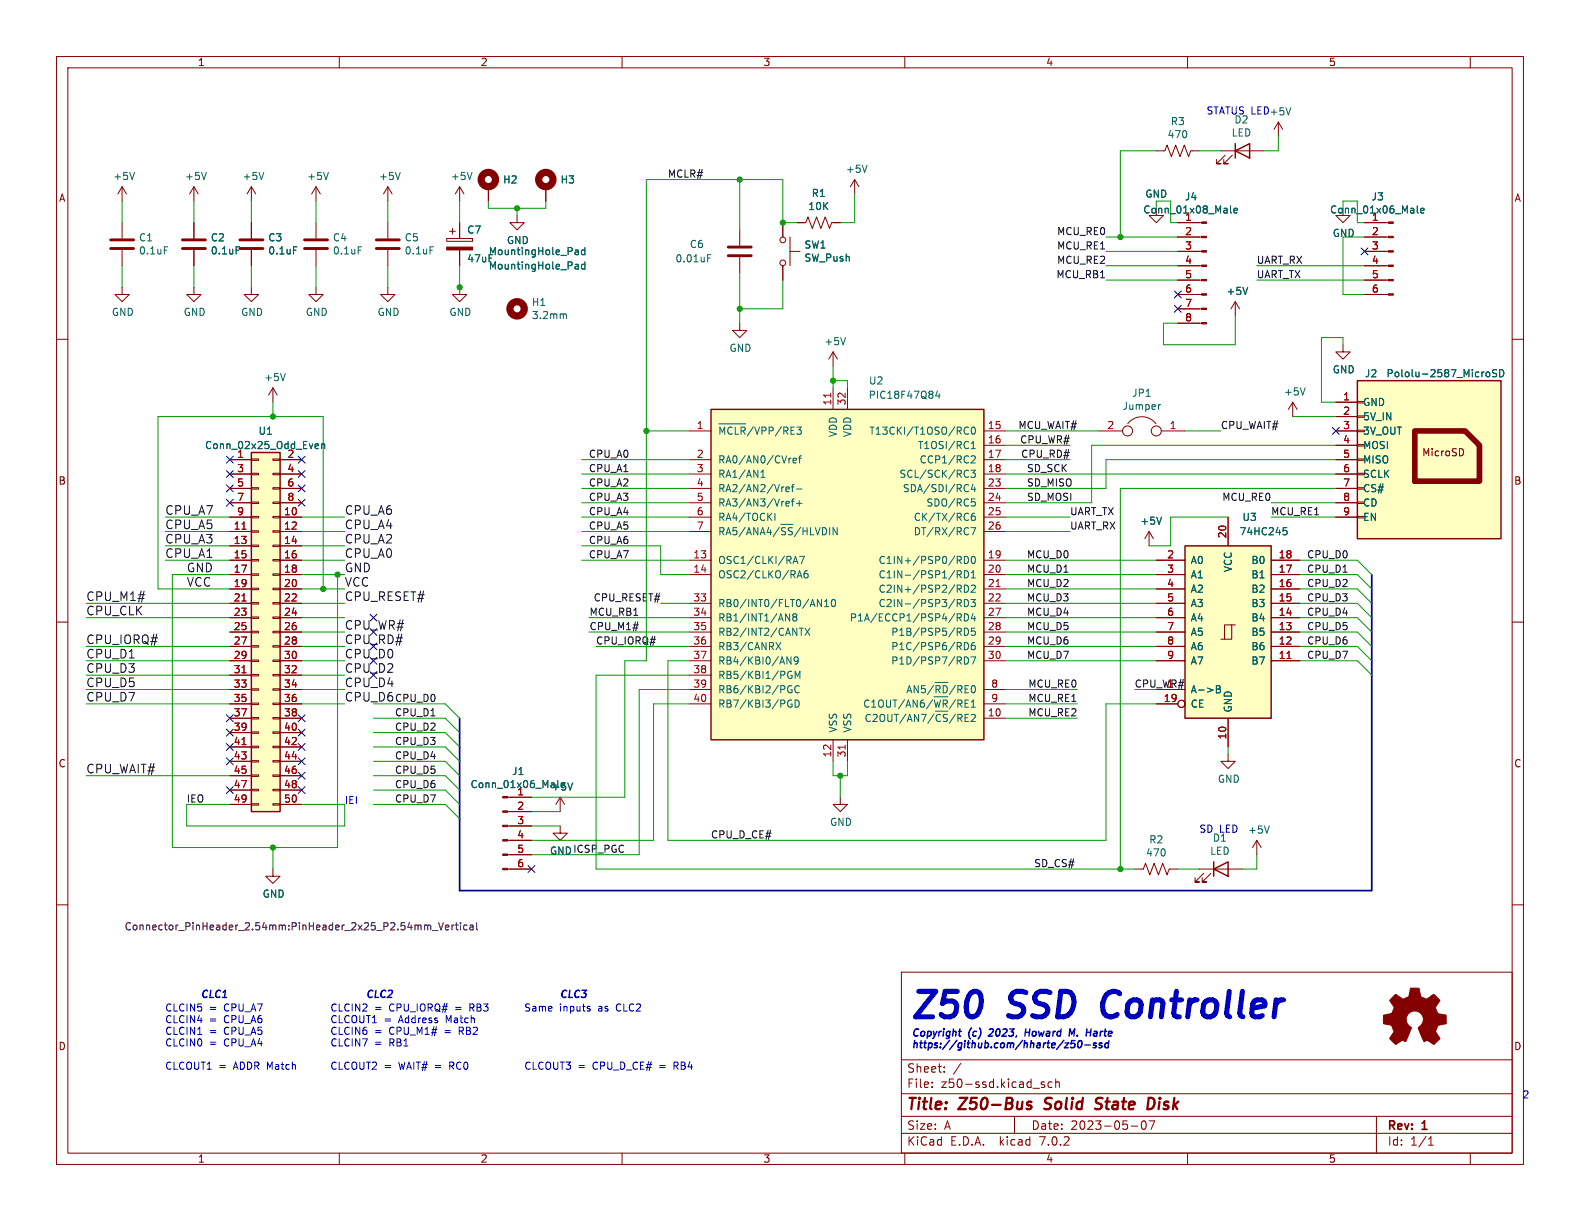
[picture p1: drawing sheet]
<svg xmlns="http://www.w3.org/2000/svg" width="279mm" height="216mm" viewBox="0 0 279 216" stroke-linecap="round" stroke-linejoin="round" font-family="sans-serif">
<defs><g id="words">
<g font-size="6.3" fill="#0000c2">
<text x="161.3" y="180.3">Z50</text>
<text x="178.8" y="180.3">SSD</text>
<text x="196.6" y="180.3">Controller</text>
</g>
<g font-size="2.8" fill="#840000">
<text x="160.4" y="196.7">Title:</text>
<text x="169.8" y="196.7">Z50-Bus</text>
<text x="185.5" y="196.7">Solid</text>
<text x="195" y="196.7">State</text>
<text x="204.8" y="196.7">Disk</text>
</g>
<g font-size="2.1" fill="#0f0f0f">
<text x="29.2" y="93.7">CPU_A5</text>
<text x="29.2" y="91.1">CPU_A7</text>
<text x="61" y="91.1">CPU_A6</text>
<text x="61" y="93.7">CPU_A4</text>
<text x="29.2" y="98.7">CPU_A1</text>
<text x="29.2" y="96.2">CPU_A3</text>
<text x="33" y="101.3">GND</text>
<text x="61" y="98.7">CPU_A0</text>
<text x="61" y="101.3">GND</text>
<text x="61" y="96.2">CPU_A2</text>
<text x="15.2" y="106.4">CPU_M1#</text>
<text x="33" y="103.8">VCC</text>
<text x="61" y="103.8">VCC</text>
<text x="61" y="106.4">CPU_RESET#</text>
<text x="15.2" y="114">CPU_IORQ#</text>
<text x="15.2" y="108.9">CPU_CLK</text>
<text x="15.2" y="116.5">CPU_D1</text>
<text x="15.2" y="119.1">CPU_D3</text>
<text x="15.2" y="124.1">CPU_D7</text>
<text x="15.2" y="121.6">CPU_D5</text>
<text x="61" y="121.6">CPU_D4</text>
<text x="61" y="124.1">CPU_D6</text>
<text x="15.2" y="136.8">CPU_WAIT#</text>
</g>
<g font-size="2.1" fill="#000084">
<text x="61" y="111.4">CPU_WR#</text>
<text x="61" y="114">CPU_RD#</text>
<text x="61" y="119.1">CPU_D2</text>
<text x="61" y="116.5">CPU_D0</text>
</g>
<g font-size="2.1" fill="#840000">
<text x="160.4" y="189.8">Sheet:</text>
<text x="168.6" y="189.8">/</text>
<text x="160.4" y="192.5">File:</text>
<text x="166.4" y="192.5">z50-ssd.kicad_sch</text>
<text x="160.4" y="202.7">KiCad</text>
<text x="160.4" y="199.9">Size:</text>
<text x="167" y="199.9">A</text>
<text x="168.1" y="202.7">E.D.A.</text>
<text x="176.8" y="202.7">kicad</text>
<text x="182.4" y="199.9">Date:</text>
<text x="183.9" y="202.7">7.0.2</text>
<text x="189.3" y="199.9">2023-05-07</text>
<text x="245.4" y="200.1">Rev:</text>
<text x="245.4" y="202.7">Id:</text>
<text x="249.4" y="202.7">1/1</text>
<text x="251.6" y="200.1">1</text>
</g>
<g font-size="1.8" fill="#840000">
<text x="35" y="11.8">1</text>
<text x="85" y="11.8">2</text>
<text x="135" y="11.8">3</text>
<text x="185" y="11.8">4</text>
<text x="235" y="11.8">5</text>
<text x="10.4" y="35.8">A</text>
<text x="267.8" y="35.8">A</text>
<text x="251.4" y="80.8">MicroSD</text>
<text x="10.3" y="85.8">B</text>
<text x="267.7" y="85.8">B</text>
<text x="10.3" y="135.8">C</text>
<text x="267.7" y="135.8">C</text>
<text x="10.3" y="185.8">D</text>
<text x="267.7" y="185.8">D</text>
<text x="35" y="205.7">1</text>
<text x="85" y="205.7">2</text>
<text x="135" y="205.7">3</text>
<text x="185" y="205.7">4</text>
<text x="235" y="205.7">5</text>
</g>
<g font-size="1.8" fill="#006464">
<text x="207" y="22.3">R3</text>
<text x="206.4" y="24.6">470</text>
<text x="217.7" y="24.3">LED</text>
<text x="20" y="32">+5V</text>
<text x="32.7" y="32">+5V</text>
<text x="42.8" y="32">+5V</text>
<text x="54.3" y="32">+5V</text>
<text x="67" y="32">+5V</text>
<text x="79.7" y="32">+5V</text>
<text x="88.9" y="32.6">H2</text>
<text x="99.1" y="32.6">H3</text>
<text x="143.5" y="35">R1</text>
<text x="149.5" y="30.7">+5V</text>
<text x="202.5" y="35.1">GND</text>
<text x="209.5" y="35.6">J4</text>
<text x="242.5" y="35.6">J3</text>
<text x="82.6" y="41.5">C7</text>
<text x="142.9" y="37.3">10K</text>
<text x="202.1" y="37.9">Conn_01x08_Male</text>
<text x="235.1" y="37.9">Conn_01x06_Male</text>
<text x="24.5" y="42.8">C1</text>
<text x="24.5" y="45.1">0.1uF</text>
<text x="37.2" y="42.8">C2</text>
<text x="37.2" y="45.1">0.1uF</text>
<text x="47.4" y="42.8">C3</text>
<text x="47.4" y="45.1">0.1uF</text>
<text x="58.8" y="42.8">C4</text>
<text x="58.8" y="45.1">0.1uF</text>
<text x="71.5" y="42.8">C5</text>
<text x="71.5" y="45.1">0.1uF</text>
<text x="82.6" y="46.5">47uF</text>
<text x="86.4" y="47.8">MountingHole_Pad</text>
<text x="86.4" y="45.3">MountingHole_Pad</text>
<text x="89.6" y="43.3">GND</text>
<text x="119.4" y="46.5">0.01uF</text>
<text x="121.9" y="44">C6</text>
<text x="142.2" y="44.1">SW1</text>
<text x="142.2" y="46.4">SW_Push</text>
<text x="235.6" y="42">GND</text>
<text x="216.8" y="52.3">+5V</text>
<text x="19.7" y="56">GND</text>
<text x="32.4" y="56">GND</text>
<text x="42.6" y="56">GND</text>
<text x="54" y="56">GND</text>
<text x="66.7" y="56">GND</text>
<text x="79.4" y="56">GND</text>
<text x="94" y="54.3">H1</text>
<text x="94" y="56.6">3.2mm</text>
<text x="128.9" y="62.4">GND</text>
<text x="145.7" y="61.2">+5V</text>
<text x="46.6" y="67.6">+5V</text>
<text x="153.5" y="70.7">PIC18F47Q84</text>
<text x="153.6" y="68.1">U2</text>
<text x="200.1" y="70.3">JP1</text>
<text x="227" y="70.1">+5V</text>
<text x="235.6" y="66.2">GND</text>
<text x="241" y="71.9">GND</text>
<text x="241.3" y="66.9">J2</text>
<text x="245.1" y="66.9">Pololu-2587_MicroSD</text>
<text x="45.7" y="77">U1</text>
<text x="127" y="77.6">~{MCLR}/VPP/RE3</text>
<text x="148.1" y="77.4" transform="rotate(-90 148.1 77.4)">VDD</text>
<text x="150.7" y="77.4" transform="rotate(-90 150.7 77.4)">VDD</text>
<text x="153.6" y="77">T13CKI/T1OSO/RC0</text>
<text x="198.4" y="72.6">Jumper</text>
<text x="241" y="74.5">5V_IN</text>
<text x="241" y="77">3V_OUT</text>
<text x="36.2" y="79.6">Conn_02x25_Odd_Even</text>
<text x="127" y="82.1">RA0/AN0/CVref</text>
<text x="162.2" y="79.6">T1OSI/RC1</text>
<text x="162.5" y="82.1">CCP1/RC2</text>
<text x="241" y="79.6">MOSI</text>
<text x="241" y="82.1">MISO</text>
<text x="127" y="84.6">RA1/AN1</text>
<text x="127" y="87.2">RA2/AN2/Vref-</text>
<text x="127" y="89.7">RA3/AN3/Vref+</text>
<text x="158.9" y="84.6">SCL/SCK/RC3</text>
<text x="159.5" y="87.2">SDA/SDI/RC4</text>
<text x="163.7" y="89.7">SDO/RC5</text>
<text x="241" y="84.6">SCLK</text>
<text x="241" y="87.2">CS#</text>
<text x="241" y="89.7">CD</text>
<text x="127" y="92.3">RA4/TOCKI</text>
<text x="127" y="95.4">RA5/ANA4/~{SS}/HLVDIN</text>
<text x="161.5" y="92.3">CK/TX/RC6</text>
<text x="161.5" y="94.8">DT/RX/RC7</text>
<text x="201.6" y="93">+5V</text>
<text x="219.1" y="94.8">74HC245</text>
<text x="219.6" y="92.3">U3</text>
<text x="241" y="92.3">EN</text>
<text x="127" y="99.9">OSC1/CLKI/RA7</text>
<text x="155.2" y="99.9">C1IN+/PSP0/RD0</text>
<text x="210.6" y="99.9">A0</text>
<text x="218" y="101.3" transform="rotate(-90 218 101.3)">VCC</text>
<text x="221.2" y="99.9">B0</text>
<text x="127" y="102.4">OSC2/CLKO/RA6</text>
<text x="127" y="107.5">RB0/INT0/FLT0/AN10</text>
<text x="155.2" y="102.4">C1IN-/PSP1/RD1</text>
<text x="155.2" y="105">C2IN+/PSP2/RD2</text>
<text x="155.2" y="107.5">C2IN-/PSP3/RD3</text>
<text x="210.6" y="102.4">A1</text>
<text x="210.6" y="105">A2</text>
<text x="210.6" y="107.5">A3</text>
<text x="221.2" y="107.5">B3</text>
<text x="221.2" y="105">B2</text>
<text x="221.2" y="102.4">B1</text>
<text x="127" y="110">RB1/INT1/AN8</text>
<text x="127" y="112.6">RB2/INT2/CANTX</text>
<text x="150.2" y="110">P1A/ECCP1/PSP4/RD4</text>
<text x="157.5" y="112.6">P1B/PSP5/RD5</text>
<text x="210.6" y="110">A4</text>
<text x="210.6" y="112.6">A5</text>
<text x="221.2" y="112.6">B5</text>
<text x="221.2" y="110">B4</text>
<text x="127" y="115.1">RB3/CANRX</text>
<text x="127" y="117.7">RB4/KBI0/AN9</text>
<text x="157.5" y="115.1">P1C/PSP6/RD6</text>
<text x="157.5" y="117.7">P1D/PSP7/RD7</text>
<text x="210.6" y="115.1">A6</text>
<text x="210.6" y="117.7">A7</text>
<text x="221.2" y="117.7">B7</text>
<text x="221.2" y="115.1">B6</text>
<text x="127" y="120.2">RB5/KBI1/PGM</text>
<text x="127" y="122.7">RB6/KBI2/PGC</text>
<text x="127" y="125.3">RB7/KBI3/PGD</text>
<text x="152.5" y="125.9">C1OUT/AN6/~{WR}/RE1</text>
<text x="160.1" y="123.4">AN5/~{RD}/RE0</text>
<text x="210.6" y="122.7">A-&gt;B</text>
<text x="210.6" y="125.3">CE</text>
<text x="218" y="126" transform="rotate(-90 218 126)">GND</text>
<text x="148.1" y="129.5" transform="rotate(-90 148.1 129.5)">VSS</text>
<text x="150.7" y="129.5" transform="rotate(-90 150.7 129.5)">VSS</text>
<text x="152.8" y="128.4">C2OUT/AN7/~{CS}/RE2</text>
<text x="90.5" y="137.2">J1</text>
<text x="83.1" y="139.5">Conn_01x06_Male+5V</text>
<text x="215.3" y="138.6">GND</text>
<text x="146.7" y="146.2">GND</text>
<text x="203.2" y="149.3">R2</text>
<text x="220.6" y="147.6">+5V</text>
<text x="97.2" y="151.3">GND</text>
<text x="202.6" y="151.6">470</text>
<text x="213.9" y="151.3">LED</text>
<text x="46.4" y="158.9">GND</text>
</g>
<g font-size="1.8" fill="#0000c2">
<text x="213.4" y="20.3">STATUS LED+5V</text>
<text x="218.2" y="22">D2</text>
<text x="61" y="142.2">IEI</text>
<text x="212.1" y="147.3">SD LED</text>
<text x="214.4" y="149">D1</text>
<text x="29.2" y="178.9">CLCIN5</text>
<text x="35.6" y="176.5">CLC1</text>
<text x="37" y="178.9">=</text>
<text x="39.7" y="178.9">CPU_A7</text>
<text x="58.4" y="178.9">CLCIN2</text>
<text x="64.8" y="176.5">CLC2</text>
<text x="66.2" y="178.9">=</text>
<text x="68.9" y="178.9">CPU_IORQ#</text>
<text x="80.6" y="178.9">=</text>
<text x="83.3" y="178.9">RB3</text>
<text x="92.7" y="178.9">Same</text>
<text x="98.9" y="178.9">inputs</text>
<text x="99.1" y="176.5">CLC3</text>
<text x="105.8" y="178.9">as</text>
<text x="109.1" y="178.9">CLC2</text>
<text x="29.2" y="181">CLCIN4</text>
<text x="29.2" y="183.1">CLCIN1</text>
<text x="29.2" y="185.1">CLCIN0</text>
<text x="37" y="181">=</text>
<text x="37" y="183.1">=</text>
<text x="37" y="185.1">=</text>
<text x="39.7" y="181">CPU_A6</text>
<text x="39.7" y="183.1">CPU_A5</text>
<text x="39.7" y="185.1">CPU_A4</text>
<text x="58.4" y="181">CLCOUT1</text>
<text x="58.4" y="183.1">CLCIN6</text>
<text x="58.4" y="185.1">CLCIN7</text>
<text x="66.2" y="183.1">=</text>
<text x="66.2" y="185.1">=</text>
<text x="67.9" y="181">=</text>
<text x="68.9" y="183.1">CPU_M1#</text>
<text x="68.9" y="185.1">RB1</text>
<text x="70.6" y="181">Address</text>
<text x="78.8" y="183.1">=</text>
<text x="79" y="181">Match</text>
<text x="81.4" y="183.1">RB2</text>
<text x="161.3" y="183.4">Copyright</text>
<text x="161.3" y="185.4">https://github.com/hharte/z50-ssd</text>
<text x="171.4" y="183.4">(c)</text>
<text x="175.3" y="183.4">2023,</text>
<text x="182.1" y="183.4">Howard</text>
<text x="190.3" y="183.4">M.</text>
<text x="193.7" y="183.4">Harte</text>
<text x="29.2" y="189.2">CLCOUT1</text>
<text x="38.7" y="189.2">=</text>
<text x="41.4" y="189.2">ADDR Match</text>
<text x="58.4" y="189.2">CLCOUT2</text>
<text x="67.9" y="189.2">=</text>
<text x="70.6" y="189.2">WAIT# =</text>
<text x="79.7" y="189.2">RC0</text>
<text x="92.7" y="189.2">CLCOUT3</text>
<text x="102.2" y="189.2">=</text>
<text x="104.9" y="189.2">CPU_D_CE#</text>
<text x="116.7" y="189.2">=</text>
<text x="119.4" y="189.2">RB4</text>
<text x="269.2" y="194.3">2</text>
</g>
<g font-size="1.8" fill="#0f0f0f">
<text x="118.1" y="31.5">MCLR#</text>
<text x="186.8" y="41.6">MCU_RE0</text>
<text x="186.8" y="46.7">MCU_RE2</text>
<text x="186.8" y="44.2">MCU_RE1</text>
<text x="222.2" y="46.7">UART_RX</text>
<text x="186.7" y="49.3">MCU_RB1</text>
<text x="222.2" y="49.3">UART_TX</text>
<text x="180" y="75.9">MCU_WAIT#</text>
<text x="215.9" y="75.9">CPU_WAIT#</text>
<text x="104.1" y="81">CPU_A0</text>
<text x="104.1" y="83.6">CPU_A1</text>
<text x="180.3" y="78.5">CPU_WR#</text>
<text x="180.5" y="81">CPU_RD#</text>
<text x="181.6" y="83.6">SD_SCK</text>
<text x="104.1" y="88.6">CPU_A3</text>
<text x="104.1" y="86.1">CPU_A2</text>
<text x="181.6" y="88.6">SD_MOSI</text>
<text x="181.6" y="86.1">SD_MISO</text>
<text x="216" y="88.6">MCU_RE0</text>
<text x="104.1" y="93.7">CPU_A5</text>
<text x="104.1" y="91.2">CPU_A4</text>
<text x="189.2" y="91.2">UART_TX</text>
<text x="189.2" y="93.7">UART_RX</text>
<text x="224.8" y="91.2">MCU_RE1</text>
<text x="104.1" y="96.3">CPU_A6</text>
<text x="104.1" y="98.8">CPU_A7</text>
<text x="181.6" y="98.8">MCU_D0</text>
<text x="181.6" y="101.3">MCU_D1</text>
<text x="231.1" y="101.3">CPU_D1</text>
<text x="231.1" y="98.8">CPU_D0</text>
<text x="104.9" y="106.4">CPU_RESET#</text>
<text x="181.6" y="103.9">MCU_D2</text>
<text x="181.6" y="106.4">MCU_D3</text>
<text x="231.1" y="106.4">CPU_D3</text>
<text x="231.1" y="103.9">CPU_D2</text>
<text x="104.1" y="109">MCU_RB1</text>
<text x="104.1" y="111.5">CPU_M1#</text>
<text x="181.6" y="109">MCU_D4</text>
<text x="181.6" y="111.5">MCU_D5</text>
<text x="231.1" y="111.5">CPU_D5</text>
<text x="231.1" y="109">CPU_D4</text>
<text x="105.4" y="114">CPU_IORQ#</text>
<text x="181.6" y="116.6">MCU_D7</text>
<text x="181.6" y="114">MCU_D6</text>
<text x="231.1" y="114">CPU_D6</text>
<text x="231.1" y="116.6">CPU_D7</text>
<text x="69.8" y="124.2">CPU_D0</text>
<text x="181.7" y="121.7">MCU_RE0</text>
<text x="181.7" y="124.2">MCU_RE1</text>
<text x="200.7" y="121.7">CPU_WR#</text>
<text x="69.8" y="131.8">CPU_D3</text>
<text x="69.8" y="126.7">CPU_D1</text>
<text x="69.8" y="129.3">CPU_D2</text>
<text x="181.7" y="126.7">MCU_RE2</text>
<text x="69.8" y="134.4">CPU_D4</text>
<text x="69.8" y="136.9">CPU_D5</text>
<text x="33" y="142">IEO</text>
<text x="69.8" y="139.4">CPU_D6</text>
<text x="69.8" y="142">CPU_D7</text>
<text x="125.7" y="148.3">CPU_D_CE#</text>
<text x="97.2" y="151.3">GNDICSP_PGC</text>
<text x="182.9" y="153.4">SD_CS#</text>
</g>
<g font-size="1.8" fill="#a90000">
<text x="209.5" y="39.1">1</text>
<text x="209.5" y="41.7">2</text>
<text x="242.5" y="39.1">1</text>
<text x="242.5" y="41.7">2</text>
<text x="209.5" y="44.2">3</text>
<text x="209.5" y="46.7">4</text>
<text x="242.5" y="44.2">3</text>
<text x="242.5" y="46.7">4</text>
<text x="209.5" y="49.3">5</text>
<text x="209.5" y="51.8">6</text>
<text x="242.5" y="49.3">5</text>
<text x="242.5" y="51.8">6</text>
<text x="209.5" y="54.4">7</text>
<text x="209.5" y="56.9">8</text>
<text x="147.1" y="71.8" transform="rotate(-90 147.1 71.8)">11</text>
<text x="149.6" y="71.8" transform="rotate(-90 149.6 71.8)">32</text>
<text x="237.5" y="70.9">1</text>
<text x="123.2" y="75.9">1</text>
<text x="174.6" y="75.9">15</text>
<text x="195.7" y="75.9">2</text>
<text x="206.8" y="75.9">1</text>
<text x="237.5" y="73.4">2</text>
<text x="237.5" y="75.9">3</text>
<text x="41.9" y="81">1</text>
<text x="41.9" y="83.6">3</text>
<text x="50.8" y="81">2</text>
<text x="50.8" y="83.6">4</text>
<text x="123.2" y="81">2</text>
<text x="123.2" y="83.6">3</text>
<text x="174.6" y="78.5">16</text>
<text x="174.6" y="81">17</text>
<text x="174.6" y="83.6">18</text>
<text x="237.5" y="78.5">4</text>
<text x="237.5" y="81">5</text>
<text x="237.5" y="83.6">6</text>
<text x="41.9" y="86.1">5</text>
<text x="41.9" y="88.6">7</text>
<text x="50.8" y="86.1">6</text>
<text x="50.8" y="88.6">8</text>
<text x="123.2" y="86.1">4</text>
<text x="123.2" y="88.6">5</text>
<text x="174.6" y="86.1">23</text>
<text x="174.6" y="88.6">24</text>
<text x="237.5" y="86.1">7</text>
<text x="237.5" y="88.6">8</text>
<text x="41.3" y="93.7">11</text>
<text x="41.9" y="91.2">9</text>
<text x="50.2" y="91.2">10</text>
<text x="50.2" y="93.7">12</text>
<text x="123.2" y="91.2">6</text>
<text x="123.2" y="93.7">7</text>
<text x="174.6" y="91.2">25</text>
<text x="174.6" y="93.7">26</text>
<text x="216.9" y="95.3" transform="rotate(-90 216.9 95.3)">20</text>
<text x="237.5" y="91.2">9</text>
<text x="41.3" y="96.3">13</text>
<text x="41.3" y="98.8">15</text>
<text x="41.3" y="101.3">17</text>
<text x="50.2" y="96.3">14</text>
<text x="50.2" y="98.8">16</text>
<text x="50.2" y="101.3">18</text>
<text x="122.6" y="98.8">13</text>
<text x="122.6" y="101.3">14</text>
<text x="174.6" y="98.8">19</text>
<text x="174.6" y="101.3">20</text>
<text x="206.3" y="98.8">2</text>
<text x="206.3" y="101.3">3</text>
<text x="226.1" y="101.3">17</text>
<text x="226.1" y="98.8">18</text>
<text x="41.3" y="103.9">19</text>
<text x="41.3" y="106.4">21</text>
<text x="50.2" y="103.9">20</text>
<text x="50.2" y="106.4">22</text>
<text x="122.6" y="106.4">33</text>
<text x="174.6" y="103.9">21</text>
<text x="174.6" y="106.4">22</text>
<text x="206.3" y="103.9">4</text>
<text x="206.3" y="106.4">5</text>
<text x="226.1" y="106.4">15</text>
<text x="226.1" y="103.9">16</text>
<text x="41.3" y="109">23</text>
<text x="41.3" y="111.5">25</text>
<text x="50.2" y="109">24</text>
<text x="50.2" y="111.5">26</text>
<text x="122.6" y="109">34</text>
<text x="122.6" y="111.5">35</text>
<text x="174.6" y="109">27</text>
<text x="174.6" y="111.5">28</text>
<text x="206.3" y="109">6</text>
<text x="206.3" y="111.5">7</text>
<text x="226.1" y="111.5">13</text>
<text x="226.1" y="109">14</text>
<text x="41.3" y="114">27</text>
<text x="41.3" y="116.6">29</text>
<text x="41.3" y="119.1">31</text>
<text x="50.2" y="114">28</text>
<text x="50.2" y="116.6">30</text>
<text x="50.2" y="119.1">32</text>
<text x="122.6" y="114">36</text>
<text x="122.6" y="116.6">37</text>
<text x="122.6" y="119.1">38</text>
<text x="174.6" y="114">29</text>
<text x="174.6" y="116.6">30</text>
<text x="206.3" y="114">8</text>
<text x="206.3" y="116.6">9</text>
<text x="226.1" y="116.6">11</text>
<text x="226.1" y="114">12</text>
<text x="41.3" y="121.7">33</text>
<text x="41.3" y="124.2">35</text>
<text x="50.2" y="121.7">34</text>
<text x="50.2" y="124.2">36</text>
<text x="122.6" y="121.7">39</text>
<text x="122.6" y="124.2">40</text>
<text x="175.2" y="121.7">8</text>
<text x="175.2" y="124.2">9</text>
<text x="205.7" y="124.2">19</text>
<text x="206.3" y="121.7">1</text>
<text x="41.3" y="126.7">37</text>
<text x="41.3" y="129.3">39</text>
<text x="41.3" y="131.8">41</text>
<text x="50.2" y="126.7">38</text>
<text x="50.2" y="129.3">40</text>
<text x="50.2" y="131.8">42</text>
<text x="174.6" y="126.7">10</text>
<text x="216.9" y="130.8" transform="rotate(-90 216.9 130.8)">10</text>
<text x="41.3" y="134.4">43</text>
<text x="41.3" y="136.9">45</text>
<text x="50.2" y="134.4">44</text>
<text x="50.2" y="136.9">46</text>
<text x="147.1" y="134" transform="rotate(-90 147.1 134)">12</text>
<text x="149.6" y="134" transform="rotate(-90 149.6 134)">31</text>
<text x="41.3" y="139.4">47</text>
<text x="41.3" y="142">49</text>
<text x="50.2" y="139.4">48</text>
<text x="50.2" y="142">50</text>
<text x="91.4" y="140.7">1</text>
<text x="91.4" y="143.3">2</text>
<text x="91.4" y="145.8">3</text>
<text x="91.4" y="148.3">4</text>
<text x="91.4" y="150.9">5</text>
<text x="91.4" y="153.4">6</text>
</g>
<text font-size="1.8" fill="#840084" x="22" y="164.7">Connector_PinHeader_2.54mm:PinHeader_2x25_P2.54mm_Vertical</text>
</g></defs>
<g fill="none" stroke="#840000" stroke-width=".18">
<path d="M10 10h259.4v195.9h-259.4zM12 12h255.4v191.9h-255.4zM60 10v2M110 10v2M160 10v2M210 10v2M260 10v2M21.6 33v2.6M21.6 39.4v2.8M21.6 33l-.8 1.3M21.6 33l.8 1.3M34.3 33l-.8 1.3"/>
<path d="M34.3 33v2.6M34.3 39.4v2.8M34.3 33l.8 1.3M44.4 33v2.6M44.4 39.4v2.8M44.4 33l-.7 1.3M44.4 33l.8 1.3M55.9 33l-.8 1.3M55.9 33v2.6M55.9 39.4v2.8M55.9 33l.7 1.3M68.6 33l-.8 1.3"/>
<path d="M68.6 33v2.6M68.6 39.4v2.8M68.6 33l.7 1.3M81.3 33l-.8 1.3M81.3 33v2.6M81.3 39.4v2.8M81.3 33l.7 1.3M86.4 33v2.6M91.4 38.1v1.3h1.3l-1.3 1.2-1.2-1.2h1.2M96.5 33v2.6M138.4 39.4v2.5M141 39.4h1.5l.4-1 .7 2 .8-2 .8 2 .7-2 .8 2 .4-1h1.5"/>
<path d="M151.1 31.8l-.7 1.2M151.1 31.8v2.5M151.1 31.8l.8 1.2M204.5 26.7h1.5l.4-1 .7 2 .8-2 .8 2 .7-2 .8 2 .4-1h1.5M204.5 36.8v1.3h1.2l-1.2 1.3-1.3-1.3h1.3M208.3 39.4h4.2M215.9 26.7h7.6M216.7 27.4l-1.6 1.6h.8h-.8v-.8M217.9 27.4l-1.5 1.6h.8h-.8v-.8M226.1 21.6l-.8 1.3M226.1 21.6v2.5M226.1 21.6l.7 1.3"/>
<path d="M237.5 36.8v1.3h1.3l-1.3 1.3-1.3-1.3h1.3M241.3 39.4h4.2M10 60h2M21.6 50.8v1.3h1.3l-1.3 1.2-1.3-1.2h1.3M21.6 44.2v2.8M34.3 50.8v1.3h1.3l-1.3 1.2-1.3-1.2h1.3M34.3 44.2v2.8M44.4 50.8v1.3h1.3l-1.3 1.2-1.2-1.2h1.2M44.4 44.2v2.8M55.9 50.8v1.3h1.2l-1.2 1.2-1.3-1.2h1.3M55.9 44.2v2.8M68.6 50.8v1.3h1.2l-1.2 1.2-1.3-1.2h1.3"/>
<path d="M68.6 44.2v2.8M79 42.2h4.6v.5h-4.6zM79.5 40.9h1M80 40.4v1M81.3 50.8v1.3h1.2l-1.2 1.2-1.3-1.2h1.3M81.3 44.2v2.8M130.8 57.2v1.2h1.3l-1.3 1.3-1.3-1.3h1.3M130.8 40.6v2.8M130.8 45.5v2.8M138.4 47v2.5M139.7 44.5h1.8M139.7 41.9v5.1"/>
<path d="M208.3 44.5h4.2M208.3 52.1h4.2M208.3 49.5h4.2M208.3 47h4.2M208.3 41.9h4.2M208.3 57.2h4.2M208.3 54.6h4.2M218.4 53.3l-.7 1.3M218.4 53.3v2.6M218.4 53.3l.8 1.3M241.3 44.5h4.2M241.3 52.1h4.2"/>
<path d="M241.3 49.5h4.2M241.3 47h4.2M241.3 41.9h4.2M267.4 60h2M48.3 68.6l-.8 1.3M48.3 68.6v2.5M48.3 68.6l.7 1.3M121.9 76.2h3.8M147.3 62.2l-.7 1.3M147.3 62.2v2.6M147.3 68.6v3.8M147.3 62.2l.8 1.3"/>
<path d="M149.9 68.6v3.8M174 76.2h3.8M174 78.7h3.8M194.3 76.2h4.2M199.4 74.9a3.1 3.1 0 0 1 5 0M205.4 76.2h4.1M228.6 71.1l-.8 1.3M228.6 71.1v2.6M228.6 71.1l.8 1.3M236.2 76.2h3.8M236.2 78.7h3.8M236.2 71.1h3.8"/>
<path d="M236.2 73.7h3.8M237.5 61v1.2h1.3l-1.3 1.3-1.3-1.3h1.3M240 78.6h1.3v.3h-1.3zM240 76.1h1.3v.2h-1.3zM240 73.5h1.3v.3h-1.3zM240 71h1.3v.2h-1.3zM258.7 79.5l.1 .4-.1 .5M40.6 81.3h3.8M40.6 91.4h3.8M40.6 94h3.8M40.6 96.5h3.8M40.6 99.1h3.8"/>
<path d="M40.6 83.8h3.8M40.6 86.4h3.8M40.6 88.9h3.8M44.4 98.9h1.3v.3h-1.3zM44.4 96.4h1.3v.2h-1.3zM44.4 93.9h1.3v.2h-1.3zM44.4 91.3h1.3v.3h-1.3zM44.4 88.8h1.3v.2h-1.3zM44.4 86.2h1.3v.3h-1.3zM44.4 83.7h1.3v.2h-1.3zM44.4 81.2h1.3v.2h-1.3zM48.3 98.9h1.2v.3h-1.2z"/>
<path d="M48.3 96.4h1.2v.2h-1.2zM48.3 93.9h1.2v.2h-1.2zM48.3 91.3h1.2v.3h-1.2zM48.3 88.8h1.2v.2h-1.2zM48.3 86.2h1.2v.3h-1.2zM48.3 83.7h1.2v.2h-1.2zM48.3 81.2h1.2v.2h-1.2zM49.5 81.3h3.8M49.5 91.4h3.8M49.5 94h3.8M49.5 96.5h3.8M49.5 99.1h3.8"/>
<path d="M49.5 83.8h3.8M49.5 86.4h3.8M49.5 88.9h3.8M121.9 81.3h3.8M121.9 91.4h3.8M121.9 94h3.8M121.9 99.1h3.8M121.9 83.8h3.8M121.9 86.4h3.8M121.9 88.9h3.8M174 81.3h3.8M174 91.4h3.8"/>
<path d="M174 94h3.8M174 99.1h3.8M174 83.8h3.8M174 86.4h3.8M174 88.9h3.8M203.2 94l-.8 1.3M203.2 94v2.5M203.2 94l.8 1.3M204.5 99.1h5M217.2 91.4v5.1M224.8 99.1h5.1M236.2 81.3h3.8"/>
<path d="M236.2 91.4h3.8M236.2 83.8h3.8M236.2 86.4h3.8M236.2 88.9h3.8M240 91.3h1.3v.3h-1.3zM240 88.8h1.3v.2h-1.3zM240 86.2h1.3v.3h-1.3zM240 83.7h1.3v.2h-1.3zM240 81.2h1.3v.2h-1.3zM10 110h2M40.6 101.6h3.8M40.6 104.1h3.8"/>
<path d="M40.6 106.7h3.8M40.6 109.2h3.8M40.6 111.8h3.8M40.6 114.3h3.8M40.6 116.8h3.8M40.6 119.4h3.8M44.4 119.3h1.3v.2h-1.3zM44.4 116.7h1.3v.3h-1.3zM44.4 114.2h1.3v.2h-1.3zM44.4 111.6h1.3v.3h-1.3zM44.4 109.1h1.3v.2h-1.3zM44.4 106.6h1.3v.2h-1.3z"/>
<path d="M44.4 104h1.3v.3h-1.3zM44.4 101.5h1.3v.2h-1.3zM48.3 119.3h1.2v.2h-1.2zM48.3 116.7h1.2v.3h-1.2zM48.3 114.2h1.2v.2h-1.2zM48.3 111.6h1.2v.3h-1.2zM48.3 109.1h1.2v.2h-1.2zM48.3 106.6h1.2v.2h-1.2zM48.3 104h1.2v.3h-1.2zM48.3 101.5h1.2v.2h-1.2zM49.5 101.6h3.8M49.5 104.1h3.8"/>
<path d="M49.5 106.7h3.8M49.5 109.2h3.8M49.5 111.8h3.8M49.5 114.3h3.8M49.5 116.8h3.8M49.5 119.4h3.8M121.9 101.6h3.8M121.9 106.7h3.8M121.9 109.2h3.8M121.9 111.8h3.8M121.9 114.3h3.8M121.9 116.8h3.8"/>
<path d="M121.9 119.4h3.8M174 101.6h3.8M174 104.1h3.8M174 106.7h3.8M174 109.2h3.8M174 111.8h3.8M174 114.3h3.8M174 116.8h3.8M204.5 101.6h5M204.5 104.1h5M204.5 106.7h5M204.5 109.2h5"/>
<path d="M204.5 111.8h5M204.5 114.3h5M204.5 116.8h5M217.8 110.5h-1.3v2.5M218.4 110.5h-.6v2.5h-1.9M224.8 101.6h5.1M224.8 104.1h5.1M224.8 106.7h5.1M224.8 109.2h5.1M224.8 111.8h5.1M224.8 114.3h5.1M224.8 116.8h5.1"/>
<path d="M267.4 110h2M40.6 121.9h3.8M40.6 124.5h3.8M40.6 127h3.8M40.6 129.5h3.8M40.6 132.1h3.8M40.6 134.6h3.8M40.6 137.2h3.8M40.6 139.7h3.8M44.4 139.6h1.3v.2h-1.3zM44.4 137h1.3v.3h-1.3zM44.4 134.5h1.3v.2h-1.3z"/>
<path d="M44.4 132h1.3v.2h-1.3zM44.4 129.4h1.3v.3h-1.3zM44.4 126.9h1.3v.2h-1.3zM44.4 124.3h1.3v.3h-1.3zM44.4 121.8h1.3v.2h-1.3zM48.3 139.6h1.2v.2h-1.2zM48.3 137h1.2v.3h-1.2zM48.3 134.5h1.2v.2h-1.2zM48.3 132h1.2v.2h-1.2zM48.3 129.4h1.2v.3h-1.2zM48.3 126.9h1.2v.2h-1.2zM48.3 124.3h1.2v.3h-1.2z"/>
<path d="M48.3 121.8h1.2v.2h-1.2zM49.5 121.9h3.8M49.5 124.5h3.8M49.5 127h3.8M49.5 129.5h3.8M49.5 132.1h3.8M49.5 134.6h3.8M49.5 137.2h3.8M49.5 139.7h3.8M121.9 121.9h3.8M121.9 124.5h3.8M147.3 130.8v3.8"/>
<path d="M149.9 130.8v3.8M174 121.9h3.8M174 124.5h3.8M174 127h3.8M204.5 121.9h5M204.5 124.5h3.8M217.2 133.4v1.2h1.2l-1.2 1.3-1.3-1.3h1.3M217.2 127v5.1M10 160h2M40.6 142.2h3.8M44.4 142.1h1.3v.3h-1.3zM48.3 142.1h1.2v.3h-1.2z"/>
<path d="M48.3 153.7v1.2h1.2l-1.2 1.3-1.3-1.3h1.3M49.5 142.2h3.8M89.8 153.7h4.2M89.8 151.1h4.2M89.8 148.6h4.2M89.8 146.1h4.2M89.8 143.5h4.2M89.8 141h4.2M99.1 146.1v1.2h1.2l-1.2 1.3-1.3-1.3h1.3M99.1 141l-.8 1.2M99.1 141v2.5M99.1 141l.7 1.2"/>
<path d="M148.6 141v1.2h1.3l-1.3 1.3-1.3-1.3h1.3M200.7 153.7h1.5l.4-1 .7 2 .8-2 .8 2 .7-2 .8 2 .4-1h1.5M212.1 153.7h7.6M212.9 154.4l-1.6 1.6h.8h-.8v-.8M214.1 154.4l-1.5 1.6h.8h-.8v-.8M222.2 148.6l-.7 1.3M222.2 148.6v2.5M222.2 148.6l.8 1.3M267.4 160h2M159.4 171.9h108v32h-108zM159.4 197.4h108M159.4 193.4h108"/>
<path d="M159.4 187.4h108M164.8 192.2v.1M164.8 191.4v.1M167 189.5v.1M167 188.7v.1M179.4 197.4v3M184.2 191.7l.5 .2 .1 .2-.3 .2-.4-.1M184.2 191.4h.5M186 191.4l-.4-.1-.3 .3v.4l.2 .2h.5M186.7 191.4l.2-.1 .4 .1v.9M186.7 190.8v1.5M200 199.1h1.2"/>
<path d="M202 198.3l.2-.1a.81 .81 0 0 1 .6 .6 .81 .81 0 0 1-.3 .8l-.2 .1a.81 .81 0 0 1-.6-.6 .81 .81 0 0 1 .3-.8zM203.2 198.2h1l-.7 1.5M243.4 197.4v6.5M60 203.9v2M110 203.9v2M159.4 200.4h108M160 203.9v2M210 203.9v2M252.6 202.5h.9M252.6 201.4l.4-.4v1.5M260 203.9v2"/>
<circle cx="138.4" cy="46.5" r=".51"/>
<circle cx="138.4" cy="42.4" r=".51"/>
<circle cx="199.4" cy="76.2" r=".89"/>
<circle cx="204.5" cy="76.2" r=".89"/>
<circle cx="208.9" cy="124.5" r=".63"/>
</g>
<path d="M181.7 195.4l.5 .1 .2 .2-.1 .3-.6 .1M181.7 194.9l.2-.1 .5 .1M184.6 196l.3 .1M193.6 196l.8 .1M194.7 194.1l-.7 .1a.46 .46 0 0 0-.2 .5 .46 .46 0 0 0 .3 .4l.4 .1M204.1 194.6l-.2-.4-.8-.1-.2 2a.98 .98 0 0 0 1.2-.8" fill="none" stroke="#840000" stroke-width=".4"/>
<g fill="none" stroke="#006464" stroke-width=".18">
<path d="M228.3 19.1l-.5 1.2M23.8 30.5l-.4 1.3M36.5 30.5l-.4 1.3M46.6 30.5l-.4 1.3M58.1 30.5l-.4 1.3M70.8 30.5l-.4 1.3M83.5 30.5l-.4 1.3M153.3 29.2l-.4 1.3M217.6 36.4v1.1l.2 .2M218.2 37.2l.6-.1v-.2l-.4-.1-.2 .2 .1 .6h.5M250.6 36.4v1.1l.2 .2M251.2 37.2l.6-.1v-.2l-.4-.1-.2 .2 .1 .6h.5"/>
<path d="M29.1 43.6h.6M41.8 43.6h.6M51.9 43.6h.6M63.3 43.6h.7M76 43.6h.7M99.8 55.5l.4 .2v.6M101.9 44.2l.3 .1 .1 .7M101.9 46.7l.3 .1 .1 .8M102.3 47.5l-.4 .1M102.3 47l-.4 .1M102.3 45h-.4M102.3 44.5l-.4 .1"/>
<path d="M103.4 46.8l-.3-.1-.3 .3 .1 .5h.5M103.4 43.8v1.2M103.4 46.3v1.3M103.4 44.3l-.3-.1-.3 .2 .1 .6h.5M125.1 45.6h.5M125.1 45h.6M149.5 59.7l-.4 1.3M220.6 50.8l-.4 1.3M50.5 66l-.5 1.3M55.9 78.5h.4v.3l-.6 .1M56.3 79.3h-.4M56.9 78.6l.2-.1h.3v.8"/>
<path d="M56.9 78.5v.8M127.1 74.9h4.8M127.3 76.8v-1.3l.4 .9 .4-.9v1.3M129.5 75.6l-.4-.1-.3 .3M130 75.5v1.3M131.8 75.8l-.3-.3h-.4v1.3M133.2 75.5l-1.1 1.6M133.5 75.5l.4 1.3 .4-1.3M135.5 75.8l-.3-.3h-.5v1.3M136.7 75.8l-.2-.3h-.5v1.3M138.2 75.5l-1.1 1.6M139.3 75.8l-.2-.3h-.5v1.3"/>
<path d="M140.5 75.5h-.6v1.3M140.9 75.5h.8l-.4 .5M165.8 69.1l-.3 .9h.7M166.1 69.6v.8M170.6 76.6l.3 .2 .4-.1M171.3 75.6l-.4-.1-.3 .2M171.8 79.3h.7M171.8 78.4l.3-.3v1.2M171.9 75.6l.2-.1a.68 .68 0 0 1 .4 .7 .68 .68 0 0 1-.4 .6l-.2-.1-.1-.4zM205.2 71.5l-.3 .2M230.8 68.6l-.4 1.3M262.8 65.9l.4-.1 .2 .2-.1 .6h-.3l-.2-.1"/>
<path d="M264.7 65.4h-.5l-.2 .1v.3l.5 .3 .2 .3-.3 .2h-.5M265.2 65.4a.64 .64 0 0 1 .7 .6 .64 .64 0 0 1-.7 .6zM128 93.5l-.2-.2h-.5v1.3M128.4 94.6l.4-1.3 .4 1.3M130.3 93.3h-.6l-.1 .6M131.8 93.2l-1.1 1.7M132 94.6l.4-1.3 .5 1.3M134 93.3v1.3l-.7-1.3v1.3M134.4 94.6l.5-1.3 .4 1.3M134.6 84.4h.7M134.6 83.5l.3-.4v1.3M136 93.2l-.4 .9"/>
<path d="M137 90.8v1.2M137.8 93.2l-1.1 1.7M138.1 92.7h2.1M138.9 93.4l-.5-.1-.2 .2M139.2 86.1l.3 .1 .1 .2-.6 .1M139.5 86.9h-.3M139.9 86.1h.5M139.9 88.6h.5M140.1 93.4l-.5-.1-.2 .2M140.2 81.4l.6-.1v-.2l-.4-.1-.2 .2 .1 .6h.5M140.4 99.3h.6M140.4 88.2l-.3 .2v1.1"/>
<path d="M140.4 85.7l-.3 .2v1M140.7 98.4l.4 1.2M140.8 86.5h1M140.8 89h1M141.2 81h.5M141.3 88.5v1M141.4 98.4h.8l-.5 1.2M141.6 93.2l-1.1 1.7M141.7 80.6l-.3 .2v1.1M142 93.3v1.3M142.7 93.3v1.3M143.3 93.3v1.3"/>
<path d="M144.2 93.3l.4 1.3 .4-1.3M146.1 93.6l-.2-.2-.5-.1v1.3M146.7 93.3v1.3M148 93.3v1.3l-.7-1.3v1.3M169.6 99l.4 .6M169.9 98.4l.1 .2-.1 .4M170.5 98.4a.64 .64 0 0 1 .8 .6 .64 .64 0 0 1-.8 .6zM171 83.1l.3 .2M171 85.7l.3 .1M171.2 90.8l.1 .1M171.3 84.3l-.3 .1M171.3 86.8l-.3 .1"/>
<path d="M171.3 91.9l-.1 .1M171.7 93.3h.8l-.5 1.3M171.7 83.1h.8l-.4 .5 .3 .1v.6l-.2 .1-.5-.1M171.8 80.7l.4-.1 .3 .4-.8 .9h.8M171.8 88.2h.6M171.9 98.5l.2-.1a.68 .68 0 0 1 .4 .6 .68 .68 0 0 1-.4 .6l-.2-.1-.1-.3zM171.9 88.7h.3l.3 .2-.1 .5-.5 .1M172.1 85.6l-.3 .9h.7M172.4 90.8h-.4a.86 .86 0 0 0 0 1.2l.4-.1 .1-.4-.3-.3h-.2l-.2 .3M172.4 86.1v.8M205.4 91.4l-.4 1.3M226.9 93.3h.6"/>
<path d="M227.1 93.8h.3l.2 .2-.1 .5-.4 .1M137.2 113.6l.9 1.3M138.1 113.6l-.9 1.3M138.9 108.5l.7 1.3v-1.3M139.2 116.2l.7 1.2v-1.2M139.7 118.7l.3 .1M139.8 119.4h.3v.4l-.4 .2M140.4 109.1l-.2-.3 .2-.3h.3l.2 .3-.2 .3M140.4 109.1l-.2 .2v.3l.2 .2h.3l.2-.2v-.3l-.2-.2M140.4 109.1h.3M140.6 120v-1.3l.4 .9 .5-.9v1.3M141.1 101.8h.6"/>
<path d="M141.2 116.7l-.3 .2h-.4l-.1-.2 .1-.5h.4l.2 .1a.84 .84 0 0 1-.3 1.1h-.3M141.3 111.1h.8M141.4 100.9l.4 1.3M142.4 111.1l.8 1.2M142.8 100.9l-.4 .1a.85 .85 0 0 0 0 1.2l.4-.1 .1-.5-.2-.2-.4 .1-.1 .1M143.2 111.1l-.8 1.2M144.5 106l.8 1.3v-1.3M145.8 107.3h.7M145.8 106.4l.4-.4v1.3M147.1 106.1l.2-.1a.68 .68 0 0 1 .5 .6 .68 .68 0 0 1-.5 .7l-.2-.2-.1-.3zM169.3 101.6l.6-.1 .1-.2-.1-.3-.6-.1v1.3M169.3 106h.5l.2 .2-.1 .4-.6 .1"/>
<path d="M169.3 108.5h.5l.2 .3-.1 .3-.6 .1M169.6 101.6l.4 .6M169.6 104.1l.4 .6M169.6 106.7l.4 .6M169.6 109.2l.4 .6M169.8 103.5l.2 .2-.1 .3-.1 .1M170.5 100.9a.64 .64 0 0 1 .8 .7 .64 .64 0 0 1-.8 .6zM170.5 103.5a.64 .64 0 0 1 .8 .6 .64 .64 0 0 1-.8 .6zM170.5 106a.64 .64 0 0 1 .8 .6 .64 .64 0 0 1-.8 .7zM170.5 108.5a.64 .64 0 0 1 .8 .7 .64 .64 0 0 1-.8 .6zM170.5 111.1a.64 .64 0 0 1 .8 .6 .64 .64 0 0 1-.8 .6zM170.5 113.6a.64 .64 0 0 1 .8 .7 .64 .64 0 0 1-.8 .6z"/>
<path d="M170.5 116.2a.64 .64 0 0 1 .8 .6 .64 .64 0 0 1-.8 .6zM171.7 106h.8l-.4 .5 .3 .1v.5l-.2 .2-.5-.2M171.7 116.2h.8l-.5 1.2M171.8 103.6l.4-.1 .3 .3-.8 .9h.8M171.8 102.2h.7M171.8 101.3l.3-.4v1.3M172.1 108.5l-.3 .9h.7M172.4 113.6l-.4 .1a.86 .86 0 0 0 0 1.2l.4-.1 .1-.5-.3-.2h-.2l-.2 .2M172.4 109v.8M172.4 111.1h-.6v.6l.1-.1h.5l.1 .2-.1 .4-.2 .1-.4-.1M101.3 138.4l-.5 1.3M139.5 121.3h.5"/>
<path d="M139.5 123.8h.5M139.8 122h.3v.4l-.3 .1-.3-.1M139.8 124.5h.3v.4l-.3 .1h-.3M140.6 123.8a.64 .64 0 0 1 .7 .6 .64 .64 0 0 1-.7 .6zM141.3 121.4a.6 .6 0 0 0-.8 .4 .6 .6 0 0 0 .6 .7l.2-.1M153.7 123.9l-.4-.1-.4 .3M154.3 124.1l.2-.3v1.2M155.4 124.2a.42 .42 0 0 1 .4-.4 .42 .42 0 0 1 .4 .4M156.8 123.8v1M157 126.3v1M157.5 123.8v1M157.7 126.3v1"/>
<path d="M157.9 123.8h.7M158.3 123.8v1.2M158.5 126.3v1.3M160 123.7l-1.1 1.7M160.2 126.3l-1.1 1.6M160.2 125l.4-1.2 .4 1.2M160.4 122.5l.4-1.3 .4 1.3M160.4 127.6l.5-1.3 .4 1.3M162.2 123.8v1.2l-.7-1.2v1.2M162.4 121.2v1.3l-.7-1.3v1.3M162.4 126.3v1.3l-.7-1.3v1.3M163.6 121.2h-.6l-.1 .6"/>
<path d="M163.8 126.3l-.6 1.3M164.9 123.7l-1.1 1.7M165.1 121.2l-1.1 1.6M165.2 126.3l-1.1 1.6M165.2 123.8l.3 1.2M165.3 120.7h2.3M166.2 121.5l-.2-.3h-.5v1.3M166.3 123.8l-.3 1.2M166.8 123.8v1.2M167.5 121.5l-.2-.2-.5-.1v1.3M169 126.3l-1.1 1.6M169 121.2l-1.1 1.6"/>
<path d="M169 123.7l-1.1 1.7M169.4 123.8v1.2M169.4 126.3v1.3M170.1 121.5l-.2-.3h-.5v1.3M170.7 123.8v1.2M170.7 126.3v1.3M171.3 121.2h-.6v1.3M171.8 125h.7M171.8 121.5l.3-.3 .3 .3M172.1 123.8v1.2M172.2 126.3l.3 .3-.1 .3-.7 .7h.8M215.1 121.2h.4l.3 .3-.3 .3 .3 .2v.3l-.2 .2h-.5z"/>
<path d="M215.1 121.8h.4M224.4 146.1l-.4 1.2"/>
</g>
<path d="M19.6 43.9h4M19.6 42.4h4M32.3 43.9h4M32.3 42.4h4M42.4 43.9h4.1M42.4 42.4h4.1M53.8 43.9h4.1M53.8 42.4h4.1M66.5 43.9h4.1M66.5 42.4h4.1M128.8 45.2h4M128.8 43.7h4" fill="none" stroke="#840000" stroke-width=".51"/>
<g fill="none" stroke="#840000" stroke-width="1.3">
<circle cx="86.4" cy="31.7" r="1.27"/>
<circle cx="96.5" cy="31.7" r="1.27"/>
<circle cx="91.4" cy="54.6" r="1.27"/>
</g>
<g fill="#ffffc2" stroke="#ffffc2" stroke-width=".18">
<path d="M44.4 80h5.1v63.5h-5.1z"/>
<path d="M209.5 96.5h15.3v30.5h-15.3z"/>
<path d="M125.7 72.4h48.3v58.4h-48.3z"/>
<path d="M240 67.3h25.4v28h-25.4z"/>
</g>
<path d="M218.4 26.7l2.6-1.3v2.5zM218.4 25.4v2.5M125.7 72.4h48.3v58.4h-48.3zM240 67.3h25.4v28h-25.4zM44.4 80h5.1v63.5h-5.1zM209.5 96.5h15.3v30.5h-15.3zM214.6 153.7l2.6-1.3v2.5zM214.6 152.4v2.5" fill="none" stroke="#840000" stroke-width=".25"/>
<path d="M146.9 69.5v.7M42.8 93.6h.7M42.8 106.3h.7M42.8 119h.7M176.1 103.7h.8M227.6 116.4h.7M42.8 131.7h.7M149.5 131.7v.8" fill="none" stroke="#a90000" stroke-width=".18"/>
<g fill="none" stroke="#840084" stroke-width=".18">
<path d="M76.5 164.5h.9M77.6 163.1l.4 1.3 .4-1.3M78.8 164l.6-.1-.1-.3h-.3l-.2 .2v.6h.5M79.9 163.6v.8M80.3 163.6l-.4 .2M80.5 163.6h.5M80.7 163.1v1.1l.3 .2M81.4 163.1v.2M81.4 163.6v.8M82.6 163.6h-.4l-.2 .2 .1 .6h.5M83.1 163.6h.5l.1 .8M83.7 163.9h-.5l-.1 .2 .1 .3h.5"/>
<path d="M84.3 163.1v1.1l.2 .2"/>
</g>
<g fill="#840000" stroke="#840000" stroke-width=".18">
<path d="M79 43.7h4.6v.5h-4.6z"/>
<path d="M246.3 176.3l.5-.5 .9 .6a.62 .62 0 0 0 1 0l.2-.1a1.62 1.62 0 0 0 .5-1.3l.1-.3 1.4 .1 .2 .7a.74 .74 0 0 0 .7 1l.5 .2 1.3-.9 1 1.1-.4 .6a.75 .75 0 0 0-.1 1.2l.2 .5 1.4 .3 .1 1.5-1.5 .3v.1a1.23 1.23 0 0 0-.3 1.2l.6 1-.1 .2-1 .9-.8-.5a.54 .54 0 0 0-.8 0l-1.1-2.4a2.33 2.33 0 0 0 .9-1.9 1.54 1.54 0 0 0-2.5-.7 1.54 1.54 0 0 0 .4 2.5l-1.1 2.5a.69 .69 0 0 0-1.1 .1l-.6 .4-1.1-1.1 .8-1.2-.2-.5a.71 .71 0 0 0-.9-.7l-.7-.2v-1.5l.4-.1a1.11 1.11 0 0 0 1.2-.7 .72 .72 0 0 0-.2-1.2l-.4-.6z"/>
<path d="M88.9 153.5h.9v.3h-.9z"/>
<path d="M88.9 151h.9v.3h-.9z"/>
<path d="M88.9 148.5h.9v.2h-.9z"/>
<path d="M88.9 145.9h.9v.3h-.9z"/>
<path d="M88.9 143.4h.9v.2h-.9z"/>
<path d="M88.9 140.8h.9v.3h-.9z"/>
<path d="M245.5 51.9h.9v.3h-.9z"/>
<path d="M245.5 49.4h.9v.3h-.9z"/>
<path d="M245.5 46.9h.9v.2h-.9z"/>
<path d="M245.5 44.3h.9v.3h-.9z"/>
<path d="M245.5 41.8h.9v.2h-.9z"/>
<path d="M245.5 39.2h.9v.3h-.9z"/>
<path d="M212.5 57h.9v.3h-.9z"/>
<path d="M212.5 54.5h.9v.2h-.9z"/>
<path d="M212.5 51.9h.9v.3h-.9z"/>
<path d="M212.5 49.4h.9v.3h-.9z"/>
<path d="M212.5 46.9h.9v.2h-.9z"/>
<path d="M212.5 44.3h.9v.3h-.9z"/>
<path d="M212.5 41.8h.9v.2h-.9z"/>
<path d="M212.5 39.2h.9v.3h-.9z"/>
</g>
<path d="M250.2 76.2h8.9l2.5 2.5v6.4h-11.4z" fill="none" stroke="#840000" stroke-width=".99"/>
<path d="M112 110.5h.9" fill="none" stroke="#0f0f0f" stroke-width=".18"/>
<path d="M104.2 178.4l.2 .1-.2 .3M104.2 177.9l.1 .1" fill="none" stroke="#0000c2" stroke-width=".18"/>
<path d="M195.4 176.4l-.4 .8v.7l.1 .8" fill="none" stroke="#0000c2" stroke-width=".9"/>
<path d="M175.6 182.5l-.8 .7h.7M181.4 181.9l-.2 1.3M189.2 181.9l.3 .9 .6-.9M190.8 184.1l.3-.1a.75 .75 0 0 1-.3 1.3l-.2-.2v-.3zM191.8 184.8h1M192.9 181.9l-.1 1.3M193.9 184.5l-.3-.1-.2 .3 .4 .2v.3h-.5M194.9 184.5l-.3-.1-.2 .2v.2l.4 .1v.3h-.5M196 184.5h-.5l-.1 .5 .2 .3 .3-.1M196.1 184l-.2 1.3" fill="none" stroke="#0000c2" stroke-width=".25"/>
<path d="M242.6 101.6v55.9h-161.3v-30.5" fill="none" stroke="#000084" stroke-width=".3"/>
<g fill="none" stroke="#009600" stroke-width=".18">
<path d="M21.6 35.6v3.8M34.3 35.6v3.8M44.4 35.6v3.8M55.9 35.6v3.8M68.6 35.6v3.8M81.3 35.6v3.8M86.4 35.6v1.2h10.1v-1.2M91.4 36.8v1.3M130.8 31.8v8.8M141 39.4h-2.6v-7.6h-24.1v85h-3.8v24.2h-16.5M151.1 34.3v5.1h-2.5M204.5 36.8v-1.2h2.5v3.8h1.3"/>
<path d="M204.5 26.7h-6.4v15.2M212.1 26.7h3.8M226.1 24.1v2.6h-2.6M237.5 36.8v-1.2h2.5v3.8h1.3M21.6 47v3.8M34.3 47v3.8M44.4 47v3.8M55.9 47v3.8M68.6 47v3.8M81.3 47v5.1M130.8 48.3v8.9M138.4 49.5v5.1h-7.6"/>
<path d="M195.6 49.5h12.7M195.6 47h12.7M195.6 41.9h12.7M195.6 44.5h12.7M218.4 55.9v5.1h-12.7v-3.8h2.6M222.2 49.5h19.1M222.2 47h19.1M241.3 41.9h-3.8v10.2h3.8M48.3 71.1v2.6M114.3 76.2h7.6M147.3 67.3h2.6v1.3M147.3 64.8v3.8"/>
<path d="M177.8 76.2h16.5M177.8 78.7h11.4M209.5 76.2h6.4M228.6 73.7h7.6M236.2 78.7h-43.2v10.2h-15.2M237.5 61v-1.3h-3.8v11.4h2.5M29.2 96.5h11.4M29.2 94h11.4M29.2 91.4h11.4M29.2 99.1h11.4M53.3 96.5h7.7M53.3 94h7.7"/>
<path d="M53.3 91.4h7.7M53.3 99.1h7.7M102.9 96.5h13.9v5.1h5.1M102.9 81.3h19M102.9 83.8h19M102.9 86.4h19M102.9 94h19M102.9 91.4h19M102.9 99.1h19M102.9 88.9h19M177.8 81.3h11.4M177.8 83.8h58.4"/>
<path d="M177.8 94h11.4M177.8 91.4h11.4M177.8 99.1h26.7M217.2 91.4h-10.2v5.1h-3.8M224.8 91.4h11.4M224.8 88.9h11.4M229.9 99.1h10.1l2.6 2.5M236.2 81.3h-40.6v5.1h-17.8M236.2 86.4h-38.1v67.3M15.2 119.4h25.4M15.2 114.3h25.4M15.2 116.8h25.4"/>
<path d="M15.2 106.7h25.4M15.2 109.2h25.4M40.6 101.6h-10.1v48.3h29.2v-48.3M40.6 104.1h-12.7v-30.4h29.2v30.4M53.3 119.4h7.7M53.3 114.3h7.7M53.3 116.8h7.7M53.3 104.1h7.7M53.3 101.6h7.7M53.3 106.7h7.7M53.3 111.8h7.7M53.3 109.2h7.7"/>
<path d="M104.1 111.8h17.8M104.1 109.2h17.8M105.4 114.3h16.5M116.8 106.7h5.1M121.9 119.4h-16.5v34.3h95.3M121.9 116.8h-3.8v31.8h77.5v-24.1h8.9M177.8 114.3h26.7M177.8 116.8h26.7M177.8 104.1h26.7M177.8 101.6h26.7M177.8 106.7h26.7M177.8 111.8h26.7"/>
<path d="M177.8 109.2h26.7M229.9 114.3h10.1l2.6 2.5M229.9 116.8h10.1l2.6 2.6M229.9 104.1h10.1l2.6 2.6M229.9 101.6h10.1l2.6 2.5M229.9 106.7h10.1l2.6 2.5M229.9 111.8h10.1l2.6 2.5M229.9 109.2h10.1l2.6 2.6M15.2 121.9h25.4M15.2 124.5h25.4M15.2 137.2h25.4M53.3 121.9h7.7"/>
<path d="M53.3 124.5h7.7M66 124.5h12.7l2.6 2.5M66 134.6h12.7l2.6 2.6M66 129.5h12.7l2.6 2.6M66 132.1h12.7l2.6 2.5M66 127h12.7l2.6 2.5M66 139.7h12.7l2.6 2.5M66 137.2h12.7l2.6 2.5M121.9 121.9h-8.9v29.2h-19M121.9 124.5h-6.3v24.1h-21.6M147.3 134.6v2.6h2.6v-2.6M148.6 137.2v3.8"/>
<path d="M177.8 121.9h12.7M177.8 124.5h12.7M177.8 127h12.7M200.7 121.9h3.8M217.2 132.1v1.3M40.6 142.2h-7.6v3.9h28v-3.9h-7.7M48.3 149.9v3.8M66 142.2h12.7l2.6 2.6M94 146.1h5.1M94 143.5h5.1M208.3 153.7h3.8M222.2 151.1v2.6h-2.5"/>
</g>
<g fill="none" stroke="#000084" stroke-width=".18">
<path d="M207.7 54l1.2 1.2M207.7 51.5l1.2 1.2M208.9 54l-1.2 1.2M208.9 51.5l-1.2 1.2M240.7 43.8l1.2 1.3M241.9 43.8l-1.2 1.3M235.6 75.6l1.2 1.2M236.8 75.6l-1.2 1.2M40 85.8l1.2 1.2M40 83.2l1.2 1.2M40 88.3l1.2 1.2M40 80.7l1.2 1.2"/>
<path d="M41.2 85.8l-1.2 1.2M41.2 83.2l-1.2 1.2M41.2 88.3l-1.2 1.2M41.2 80.7l-1.2 1.2M52.7 83.2l1.2 1.2M52.7 88.3l1.2 1.2M52.7 80.7l1.2 1.2M52.7 85.8l1.2 1.2M53.9 83.2l-1.2 1.2M53.9 88.3l-1.2 1.2M53.9 80.7l-1.2 1.2M53.9 85.8l-1.2 1.2"/>
<path d="M65.4 108.6l1.2 1.2M66.6 108.6l-1.2 1.2M40 126.4l1.2 1.2M40 128.9l1.2 1.2M40 131.5l1.2 1.2M40 134l1.2 1.2M40 139.1l1.2 1.2M41.2 126.4l-1.2 1.2M41.2 139.1l-1.2 1.2M41.2 128.9l-1.2 1.2M41.2 131.5l-1.2 1.2M41.2 134l-1.2 1.2"/>
<path d="M52.7 134l1.2 1.2M52.7 139.1l1.2 1.2M52.7 126.4l1.2 1.2M52.7 131.5l1.2 1.2M52.7 128.9l1.2 1.2M52.7 136.6l1.2 1.2M53.9 134l-1.2 1.2M53.9 139.1l-1.2 1.2M53.9 126.4l-1.2 1.2M53.9 131.5l-1.2 1.2M53.9 128.9l-1.2 1.2M53.9 136.6l-1.2 1.2"/>
<path d="M93.4 153.1l1.2 1.2M94.6 153.1l-1.2 1.2"/>
</g>
<g fill="#009600" stroke="#009600" stroke-width=".18">
<circle cx="59.7" cy="101.6" r=".46"/>
<circle cx="57.1" cy="104.1" r=".46"/>
<circle cx="48.3" cy="73.7" r=".46"/>
<circle cx="91.4" cy="36.8" r=".46"/>
<circle cx="48.3" cy="149.9" r=".46"/>
<circle cx="81.3" cy="50.8" r=".46"/>
<circle cx="114.3" cy="76.2" r=".46"/>
<circle cx="147.3" cy="67.3" r=".46"/>
<circle cx="198.1" cy="153.7" r=".46"/>
<circle cx="148.6" cy="137.2" r=".46"/>
<circle cx="130.8" cy="54.6" r=".46"/>
<circle cx="198.1" cy="41.9" r=".46"/>
<circle cx="130.8" cy="31.8" r=".46"/>
<circle cx="138.4" cy="39.4" r=".46"/>
</g>
<use href="#words"/>
</svg>
